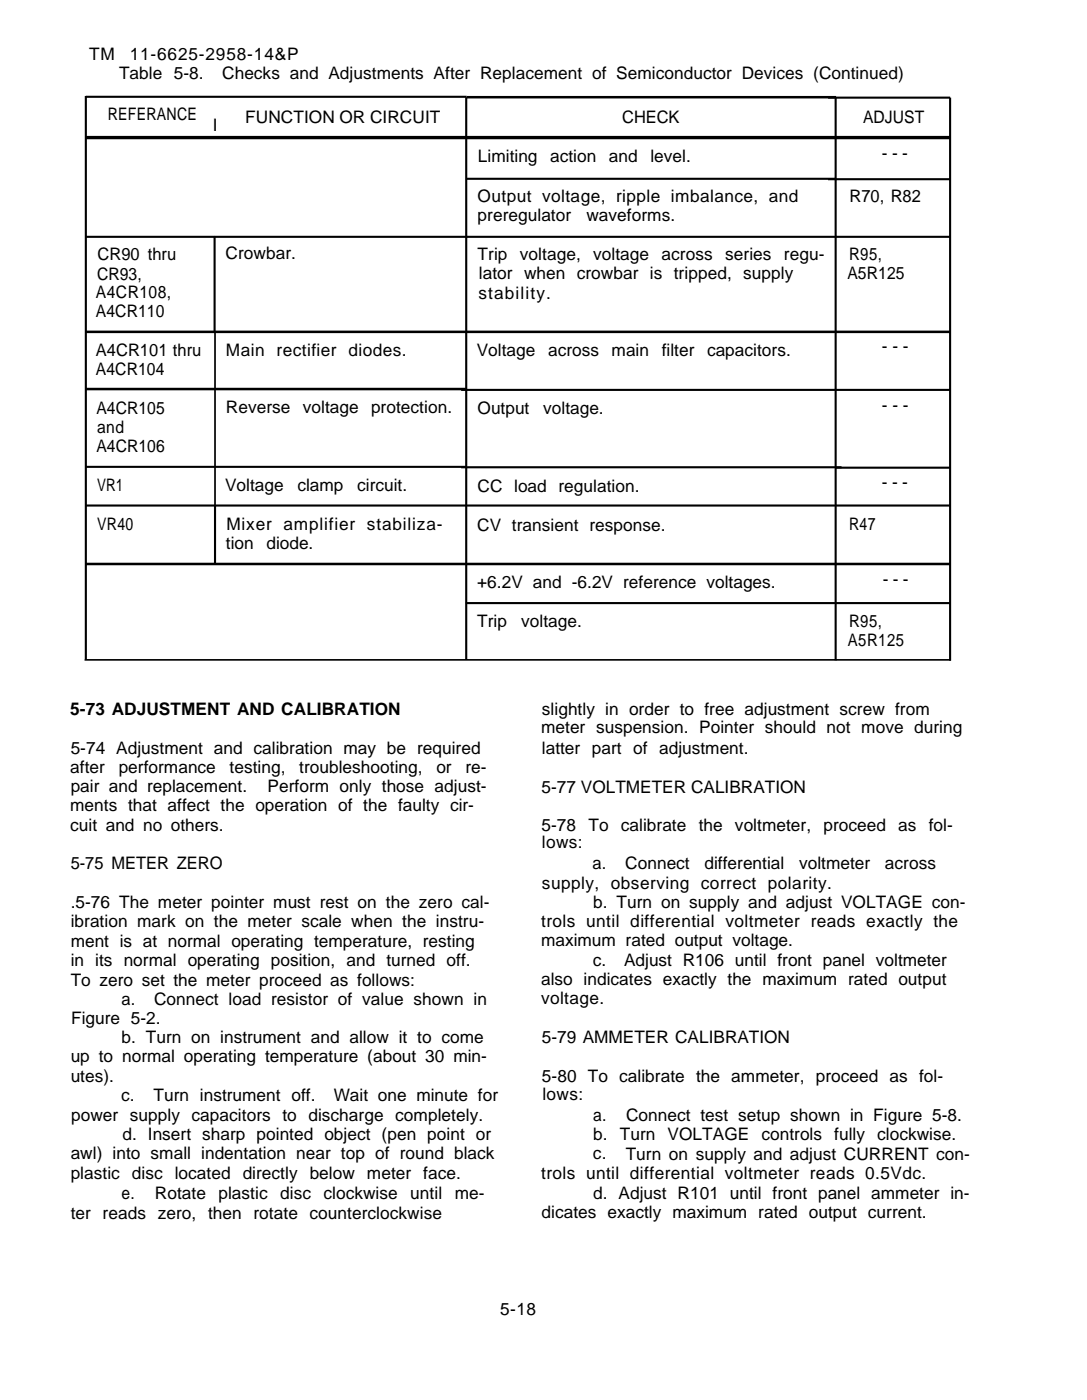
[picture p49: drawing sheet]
<svg xmlns="http://www.w3.org/2000/svg" width="219mm" height="282mm" viewBox="0 0 219 282" stroke-linecap="round" stroke-linejoin="round" font-family="sans-serif">
<defs><g id="words">
<g font-size="3.5">
<text x="17.9" y="12.1">TM</text>
<text x="24" y="15.9">Table 5-8.</text>
<text x="26.1" y="12.1">11-6625-2958-14&amp;P</text>
<text x="44.7" y="15.9">Checks and Adjustments After Replacement of Semiconductor Devices (Continued)</text>
<text x="21.7" y="24.1">REFERANCE</text>
<text x="42.8" y="26.3">I</text>
<text x="49.4" y="24.8">FUNCTION OR CIRCUIT</text>
<text x="125.2" y="24.8">CHECK</text>
<text x="173.7" y="24.7">ADJUST</text>
<text x="96.2" y="32.7">Limiting</text>
<text x="110.7" y="32.7">action</text>
<text x="122.5" y="32.7">and</text>
<text x="130.9" y="32.7">level.</text>
<text x="177.5" y="32.1">- - -</text>
<text x="96.1" y="40.7">Output voltage, ripple imbalance, and</text>
<text x="170.9" y="40.6">R70, R82</text>
<text x="96.1" y="44.5">preregulator</text>
<text x="118" y="44.5">waveforms.</text>
<text x="19.6" y="52.4">CR90 thru</text>
<text x="45.4" y="52.2">Crowbar.</text>
<text x="96.1" y="52.3">Trip</text>
<text x="104.6" y="52.3">voltage,</text>
<text x="119.4" y="52.3">voltage</text>
<text x="133.1" y="52.3">across</text>
<text x="145.9" y="52.3">series</text>
<text x="157.7" y="52.3">regu-</text>
<text x="170.9" y="52.3">R95,</text>
<text x="19.3" y="60">A4CR108,</text>
<text x="19.6" y="56.3">CR93,</text>
<text x="96.4" y="56.2">lator when crowbar is tripped, supply</text>
<text x="170.5" y="56.2">A5R125</text>
<text x="19.3" y="63.8">A4CR110</text>
<text x="96.3" y="60.1">stability.</text>
<text x="19.3" y="71.6">A4CR101 thru</text>
<text x="45.5" y="71.6">Main rectifier diodes.</text>
<text x="95.9" y="71.7">Voltage</text>
<text x="110.3" y="71.7">across</text>
<text x="123.1" y="71.7">main</text>
<text x="133.1" y="71.7">filter</text>
<text x="142.3" y="71.7">capacitors.</text>
<text x="177.5" y="71">- - -</text>
<text x="19.3" y="75.5">A4CR104</text>
<text x="19.4" y="83.3">A4CR105</text>
<text x="45.5" y="83.2">Reverse</text>
<text x="60.9" y="83.2">voltage</text>
<text x="74.7" y="83.2">protection.</text>
<text x="96.1" y="83.3">Output</text>
<text x="109.3" y="83.3">voltage.</text>
<text x="177.5" y="82.7">- - -</text>
<text x="19.6" y="87.2">and</text>
<text x="19.4" y="91">A4CR106</text>
<text x="19.6" y="98.9">VR1</text>
<text x="45.3" y="98.9">Voltage</text>
<text x="59.8" y="98.9">clamp</text>
<text x="71.9" y="98.9">circuit.</text>
<text x="96.1" y="99.1">CC load regulation.</text>
<text x="177.5" y="98.2">- - -</text>
<text x="19.6" y="106.6">VR40</text>
<text x="45.6" y="106.6">Mixer amplifier stabiliza-</text>
<text x="96" y="106.9">CV transient response.</text>
<text x="170.9" y="106.7">R47</text>
<text x="45.5" y="110.5">tion</text>
<text x="53.6" y="110.5">diode.</text>
<text x="96" y="118.3">+6.2V and -6.2V reference voltages.</text>
<text x="177.6" y="117.8">- - -</text>
<text x="96" y="126.3">Trip</text>
<text x="104.9" y="126.3">voltage.</text>
<text x="170.6" y="130.1">A5R125</text>
<text x="170.9" y="126.3">R95,</text>
<text x="14.1" y="144">5-73 ADJUSTMENT AND CALIBRATION</text>
<text x="109.1" y="143.9">slightly in order to free adjustment screw from</text>
<text x="108.9" y="147.6">meter suspension. Pointer should not move during</text>
<text x="14.1" y="155.7">after</text>
<text x="14.2" y="151.8">5-74 Adjustment and calibration may be required</text>
<text x="23.9" y="155.7">performance</text>
<text x="46.2" y="155.7">testing,</text>
<text x="60.2" y="155.7">troubleshooting,</text>
<text x="87.8" y="155.7">or</text>
<text x="93.7" y="155.7">re-</text>
<text x="109.1" y="151.7">latter part of adjustment.</text>
<text x="14.2" y="159.5">pair and replacement.</text>
<text x="53.8" y="159.4">Perform only those adjust-</text>
<text x="109" y="159.6">5-77 VOLTMETER CALIBRATION</text>
<text x="14.1" y="163.3">ments that affect the operation of the faulty cir-</text>
<text x="14.1" y="167.3">cuit and no others.</text>
<text x="109" y="167.2">5-78</text>
<text x="118.4" y="167.2">To</text>
<text x="124.9" y="167.2">calibrate</text>
<text x="140.6" y="167.2">the</text>
<text x="147.9" y="167.2">voltmeter,</text>
<text x="165.7" y="167.2">proceed</text>
<text x="180.7" y="167.2">as</text>
<text x="186.9" y="167.2">fol-</text>
<text x="109.1" y="170.8">lows:</text>
<text x="14.2" y="175">5-75 METER ZERO</text>
<text x="109" y="178.9">supply, observing correct polarity.</text>
<text x="119.2" y="174.9">a.</text>
<text x="125.8" y="175">Connect</text>
<text x="141.7" y="175">differential</text>
<text x="160.8" y="175">voltmeter</text>
<text x="178.1" y="175">across</text>
<text x="14.2" y="182.8">.5-76 The meter pointer must rest on the zero cal-</text>
<text x="119.4" y="182.7">b. Turn on supply and adjust VOLTAGE con-</text>
<text x="14.2" y="186.6">ibration mark on the meter scale when the instru-</text>
<text x="14.2" y="190.6">ment is at normal operating temperature, resting</text>
<text x="108.9" y="186.6">trols until differential voltmeter reads exactly the</text>
<text x="108.9" y="190.5">maximum rated output voltage.</text>
<text x="14.2" y="194.5">in its normal operating position, and turned off.</text>
<text x="119.3" y="194.5">c.</text>
<text x="125.6" y="194.5">Adjust R106 until front panel voltmeter</text>
<text x="14.2" y="198.5">To zero set the meter proceed as follows:</text>
<text x="24.5" y="202.3">a.</text>
<text x="31" y="202.4">Connect load resistor of value shown in</text>
<text x="108.9" y="198.4">also indicates exactly the maximum rated output</text>
<text x="108.9" y="202.2">voltage.</text>
<text x="14.3" y="206.2">Figure 5-2.</text>
<text x="24.5" y="209.9">b. Turn on instrument and allow it to come</text>
<text x="109.1" y="209.9">5-79 AMMETER CALIBRATION</text>
<text x="14.2" y="213.9">up to normal operating temperature (about 30 min-</text>
<text x="14.2" y="217.9">utes).</text>
<text x="24.4" y="221.7">c.</text>
<text x="30.9" y="221.7">Turn instrument off.</text>
<text x="67.1" y="221.6">Wait one minute for</text>
<text x="109.1" y="217.8">5-80 To calibrate the ammeter, proceed as fol-</text>
<text x="109.1" y="221.5">lows:</text>
<text x="14.3" y="225.7">power supply capacitors to discharge completely.</text>
<text x="119.4" y="225.7">a.</text>
<text x="126" y="225.7">Connect test setup shown in Figure 5-8.</text>
<text x="14.2" y="233.3">awl) into small indentation near top of round black</text>
<text x="24.6" y="229.5">d. Insert sharp pointed object (pen point or</text>
<text x="119.3" y="233.4">c.</text>
<text x="119.4" y="229.5">b.</text>
<text x="124.7" y="229.5">Turn</text>
<text x="125.9" y="233.5">Turn on supply and adjust CURRENT con-</text>
<text x="134.3" y="229.5">VOLTAGE</text>
<text x="153.2" y="229.5">controls</text>
<text x="167.9" y="229.5">fully</text>
<text x="176.5" y="229.5">clockwise.</text>
<text x="14.2" y="237.3">plastic disc located directly below meter face.</text>
<text x="108.9" y="237.4">trols until differential voltmeter reads 0.5Vdc.</text>
<text x="14.2" y="245.4">ter reads zero, then rotate counterclockwise</text>
<text x="24.5" y="241.3">e.</text>
<text x="31.2" y="241.3">Rotate</text>
<text x="44" y="241.3">plastic</text>
<text x="56.4" y="241.3">disc</text>
<text x="65.1" y="241.3">clockwise</text>
<text x="82.6" y="241.3">until</text>
<text x="91.5" y="241.3">me-</text>
<text x="109" y="245.2">dicates exactly maximum rated output current.</text>
<text x="119.4" y="241.3">d. Adjust R101 until front panel ammeter in-</text>
<text x="100.7" y="264.7">5-18</text>
</g>
</g></defs>
<g fill="none" stroke="#000" stroke-width=".42">
<path d="M17.3 19.5h76.6M17.3 19.3v113.4M93.8 19.6v113.3M166.6 19.7h24.6v113.3M168.1 19.6v113.3M93.9 36h74.3M166.6 36.1h24.6M17.3 47.7h173.9M43.2 47.5v19.2M92.8 78.5h98.4M17.3 94h76.5M92.8 94.1h76.5"/>
<path d="M168.1 94.2h23.1M17.3 101.8h173.9M43.3 101.7v11.8M93.7 121.4h97.5"/>
</g>
<path d="M93.9 19.6h74.3M17.3 66.8h173.9M17.3 78.3h76.5M17.3 113.6h173.9" fill="none" stroke="#000" stroke-width=".51"/>
<path d="M17.3 27.7h173.9" fill="none" stroke="#000" stroke-width=".68" stroke-linecap="butt"/>
<path d="M43.3 66.7v35M17 132.9h174.3" fill="none" stroke="#000" stroke-width=".34"/>
<use href="#words"/>
</svg>
